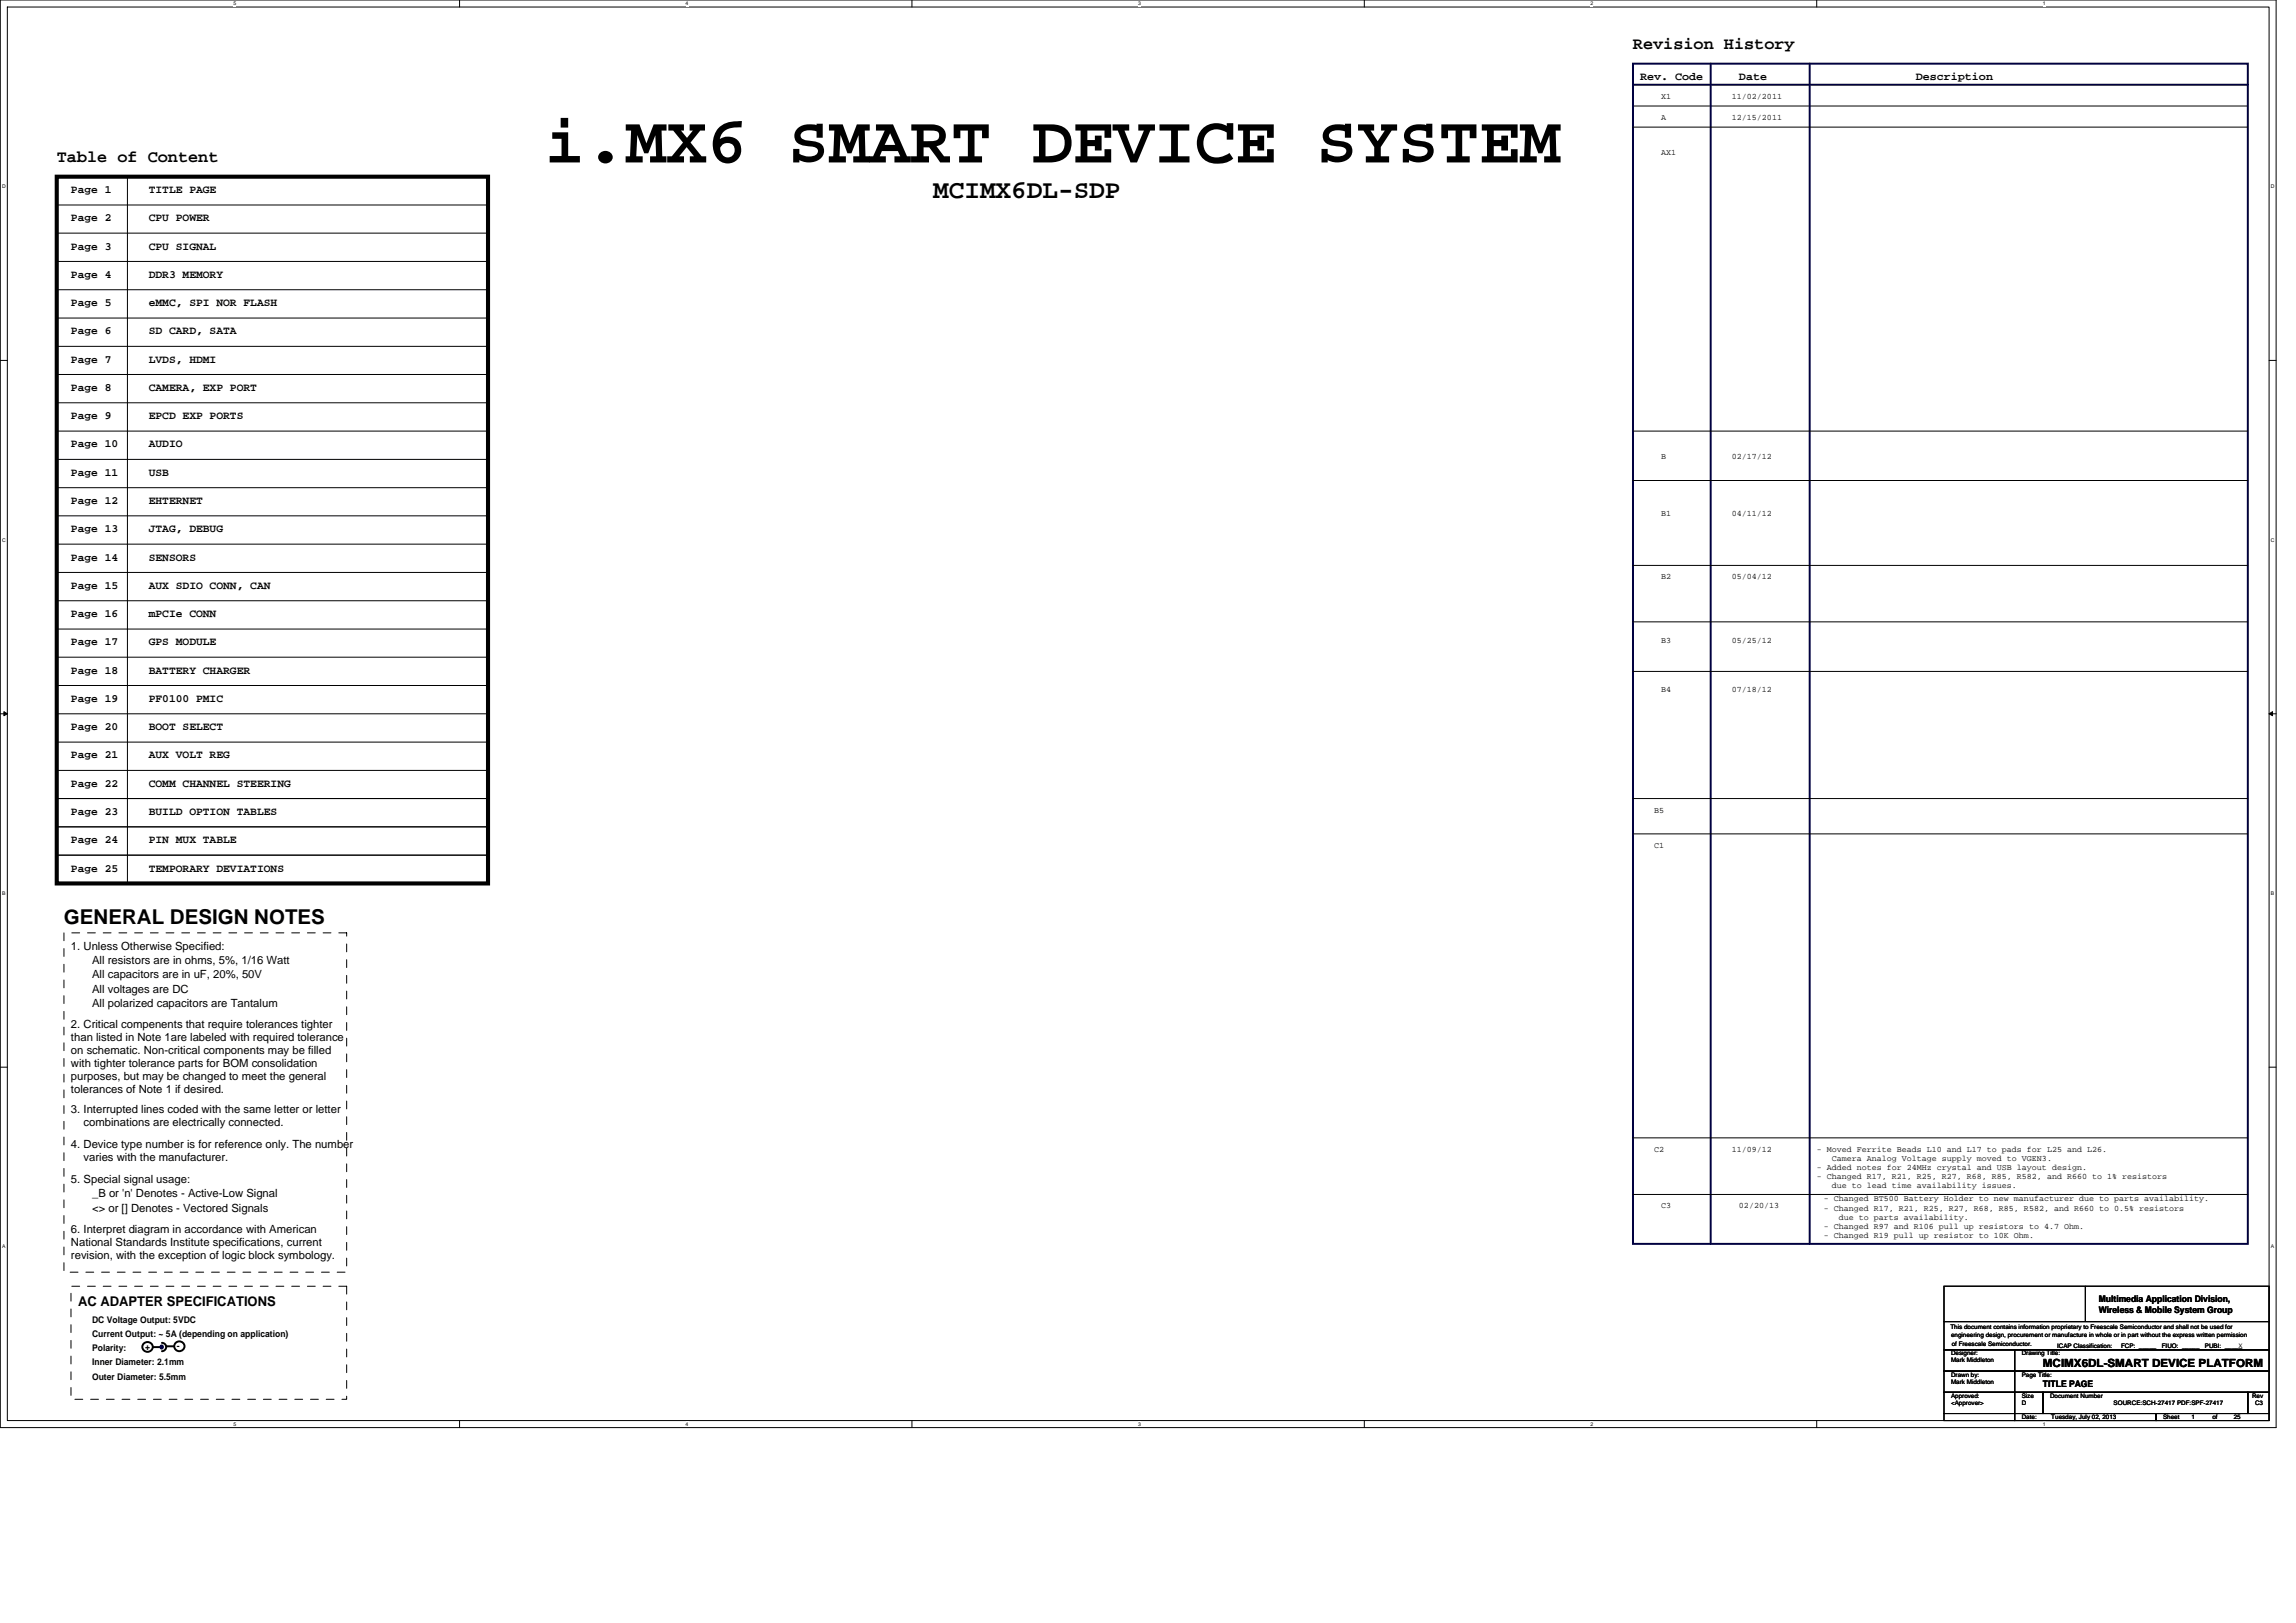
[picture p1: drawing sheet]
<svg xmlns="http://www.w3.org/2000/svg" width="297mm" height="210mm" viewBox="0 0 297 210" stroke-linecap="round" stroke-linejoin="round" font-family="sans-serif">
<defs><g id="words">
<text font-size="8.8" x="70.4" y="21">i.MX6 SMART DEVICE SYSTEM</text>
<text font-size="3.4" x="120.7" y="25.7">MCIMX6DL-SDP</text>
<text font-size="2.6" x="8.3" y="119.5">GENERAL DESIGN NOTES</text>
<g font-size="2.2">
<text x="211.3" y="6.4">Revision History</text>
<text x="7.3" y="21">Table of Content</text>
</g>
<text font-size="1.7" x="10.1" y="168.9">AC ADAPTER SPECIFICATIONS</text>
<g font-size="1.5">
<text x="212.2" y="10.4">Rev. Code</text>
<text x="225" y="10.4">Date</text>
<text x="247.8" y="10.4">Description</text>
<text x="9.2" y="25">Page 1</text>
<text x="9.2" y="28.6">Page 2</text>
<text x="19.2" y="25">TITLE PAGE</text>
<text x="19.2" y="28.6">CPU POWER</text>
<text x="9.2" y="32.3">Page 3</text>
<text x="9.2" y="35.9">Page 4</text>
<text x="19.2" y="32.3">CPU SIGNAL</text>
<text x="19.2" y="35.9">DDR3 MEMORY</text>
<text x="9.2" y="39.6">Page 5</text>
<text x="19.2" y="39.6">eMMC, SPI NOR FLASH</text>
<text x="9.2" y="43.3">Page 6</text>
<text x="9.2" y="46.9">Page 7</text>
<text x="19.2" y="43.3">SD CARD, SATA</text>
<text x="19.2" y="46.9">LVDS, HDMI</text>
<text x="9.2" y="50.6">Page 8</text>
<text x="19.2" y="50.6">CAMERA, EXP PORT</text>
<text x="9.2" y="54.2">Page 9</text>
<text x="9.2" y="57.9">Page 10</text>
<text x="19.2" y="54.2">EPCD EXP PORTS</text>
<text x="19.2" y="57.9">AUDIO</text>
<text x="9.2" y="61.6">Page 11</text>
<text x="9.2" y="65.2">Page 12</text>
<text x="19.2" y="61.6">USB</text>
<text x="19.2" y="65.2">EHTERNET</text>
<text x="9.2" y="68.9">Page 13</text>
<text x="19.2" y="68.9">JTAG, DEBUG</text>
<text x="9.2" y="72.5">Page 14</text>
<text x="9.2" y="76.2">Page 15</text>
<text x="19.2" y="72.5">SENSORS</text>
<text x="19.2" y="76.2">AUX SDIO CONN, CAN</text>
<text x="9.2" y="79.8">Page 16</text>
<text x="9.2" y="83.5">Page 17</text>
<text x="19.2" y="79.8">mPCIe CONN</text>
<text x="19.2" y="83.5">GPS MODULE</text>
<text x="9.2" y="87.2">Page 18</text>
<text x="19.2" y="87.2">BATTERY CHARGER</text>
<text x="9.2" y="90.8">Page 19</text>
<text x="9.2" y="94.5">Page 20</text>
<text x="19.2" y="90.8">PF0100 PMIC</text>
<text x="19.2" y="94.5">BOOT SELECT</text>
<text x="9.2" y="98.1">Page 21</text>
<text x="9.2" y="101.8">Page 22</text>
<text x="19.2" y="98.1">AUX VOLT REG</text>
<text x="19.2" y="101.8">COMM CHANNEL STEERING</text>
<text x="9.2" y="105.5">Page 23</text>
<text x="19.2" y="105.5">BUILD OPTION TABLES</text>
<text x="9.2" y="112.8">Page 25</text>
<text x="9.2" y="109.1">Page 24</text>
<text x="19.2" y="112.8">TEMPORARY DEVIATIONS</text>
<text x="19.2" y="109.1">PIN MUX TABLE</text>
<text x="9.2" y="122.9">1. Unless Otherwise Specified:</text>
<text x="11.9" y="124.8">All resistors are in ohms, 5%, 1/16 Watt</text>
<text x="11.9" y="126.6">All capacitors are in uF, 20%, 50V</text>
<text x="11.9" y="128.4">All voltages are DC</text>
<text x="11.9" y="130.2">All polarized capacitors are Tantalum</text>
<text x="9.2" y="133">2. Critical compenents that require tolerances tighter</text>
<text x="9.2" y="134.7">than listed in Note 1are labeled with required tolerance</text>
<text x="9.2" y="136.3">on schematic. Non-critical components may be filled</text>
<text x="9.2" y="144">3. Interrupted lines coded with the same letter or letter</text>
<text x="9.2" y="138">with tighter tolerance parts for BOM consolidation</text>
<text x="9.2" y="139.7">purposes, but may be changed to meet the general</text>
<text x="9.2" y="141.4">tolerances of Note 1 if desired.</text>
<text x="9.2" y="148.5">4. Device type number is for reference only. The number</text>
<text x="10.8" y="145.6">combinations are electrically connected.</text>
<text x="9.2" y="153.1">5. Special signal usage:</text>
<text x="10.8" y="150.2">varies with the manufacturer.</text>
<text x="11.9" y="154.9">_B or 'n' Denotes - Active-Low Signal</text>
<text x="9.2" y="159.5">6. Interpret diagram in accordance with American</text>
<text x="9.2" y="161.2">National Standards Institute specifications, current</text>
<text x="11.9" y="156.8">&lt;&gt; or [] Denotes - Vectored Signals</text>
<text x="9.2" y="162.8">revision, with the exception of logic block symbology.</text>
<text x="264.3" y="176.9">MCIMX6DL-SMART DEVICE PLATFORM</text>
</g>
<g font-size="1.2">
<text x="11.9" y="171.2">DC Voltage Output: 5VDC</text>
<text x="11.9" y="173">Current Output: ~ 5A (depending on application)</text>
<text x="271.5" y="168.4">Multimedia Application Division,</text>
<text x="271.5" y="169.8">Wireless &amp; Mobile System Group</text>
<text x="11.9" y="178.5">Outer Diameter: 5.5mm</text>
<text x="11.9" y="176.7">Inner Diameter: 2.1mm</text>
<text x="11.9" y="174.8">Polarity:</text>
<text x="18.8" y="174.6">+</text>
<text x="22.9" y="174.5">-</text>
<text x="264.3" y="179.4">TITLE PAGE</text>
</g>
<g font-size="1.1">
<text x="214.9" y="12.8">X1</text>
<text x="214.9" y="15.5">A</text>
<text x="224.1" y="15.5">12/15/2011</text>
<text x="224.1" y="12.8">11/02/2011</text>
<text x="214.9" y="20.1">AX1</text>
<text x="214.9" y="59.4">B</text>
<text x="224.1" y="59.4">02/17/12</text>
<text x="214.9" y="66.7">B1</text>
<text x="224.1" y="66.7">04/11/12</text>
<text x="214.9" y="75">B2</text>
<text x="224.1" y="75">05/04/12</text>
<text x="214.9" y="83.2">B3</text>
<text x="224.1" y="83.2">05/25/12</text>
<text x="214.9" y="89.6">B4</text>
<text x="224.1" y="89.6">07/18/12</text>
<text x="214" y="105.1">B5</text>
<text x="214" y="109.7">C1</text>
<text x="214" y="149">C2</text>
<text x="224.1" y="149">11/09/12</text>
<text x="235" y="149">- Moved Ferrite Beads L10 and L17 to pads for L25 and L26.</text>
<text x="235" y="151.4">- Added notes for 24MHz crystal and USB layout design.</text>
<text x="235" y="152.6">- Changed R17, R21, R25, R27, R68, R85, R582, and R660 to 1% resistors</text>
<text x="235.9" y="155.4">- Changed BT500 Battery Holder to new manufacturer due to parts availability.</text>
<text x="237" y="150.2">Camera Analog Voltage supply moved to VGEN3.</text>
<text x="237" y="153.8">due to lead time availability issues.</text>
<text x="214.9" y="156.3">C3</text>
<text x="225" y="156.3">02/20/13</text>
<text x="235.9" y="156.6">- Changed R17, R21, R25, R27, R68, R85, R582, and R660 to 0.5% resistors</text>
<text x="235.9" y="159">- Changed R97 and R106 pull up resistors to 4.7 Ohm.</text>
<text x="235.9" y="160.2">- Changed R19 pull up resistor to 10K Ohm.</text>
<text x="237.9" y="157.8">due to parts availability.</text>
</g>
<g font-size=".8">
<text x="252.3" y="171.9">This document contains information proprietary to Freescale Semiconductor and shall not be used for</text>
<text x="252.4" y="173">engineering design, procurement or manufacture in whole or in part without the express written permission</text>
<text x="252.4" y="175.4">Designer:</text>
<text x="252.4" y="178.1">Drawn by:</text>
<text x="252.4" y="176.3">Mark Middleton</text>
<text x="252.4" y="179">Mark Middleton</text>
<text x="252.5" y="174.2">of Freescale Semiconductor.</text>
<text x="261.6" y="175.4">Drawing Title:</text>
<text x="261.6" y="178.1">Page Title:</text>
<text x="266.1" y="174.5">ICAP Classification:</text>
<text x="274.4" y="174.5">FCP: _____</text>
<text x="279.7" y="174.5">FIUO: _____</text>
<text x="285.2" y="174.5">PUBI: _____</text>
<text x="289.6" y="174.5">X</text>
<text x="252.4" y="180.8">Approved:</text>
<text x="252.4" y="181.8">&lt;Approver&gt;</text>
<text x="261.6" y="180.8">Size</text>
<text x="261.6" y="183.6">Date:</text>
<text x="261.6" y="181.8">D</text>
<text x="265.2" y="180.8">Document Number</text>
<text x="265.4" y="183.6">Tuesday, July 02, 2013</text>
<text x="273.4" y="181.8">SOURCE:SCH-27417 PDF:SPF-27417</text>
<text x="279.8" y="183.6">Sheet</text>
<text x="283.5" y="183.6">1</text>
<text x="286.2" y="183.6">of</text>
<text x="289" y="183.6">25</text>
<text x="291.4" y="180.8">Rev</text>
<text x="291.7" y="181.8">C3</text>
</g>
<g font-size=".7">
<text x="30.2" y=".7">5</text>
<text x="88.7" y=".7">4</text>
<text x="147.2" y=".7">3</text>
<text x="205.8" y=".7">2</text>
<text x="264.3" y=".7">1</text>
<text x=".3" y="24.4">D</text>
<text x="293.8" y="24.4">D</text>
<text x=".3" y="70.1">C</text>
<text x="293.8" y="70.1">C</text>
<text x=".3" y="115.8">B</text>
<text x="293.8" y="115.8">B</text>
<text x=".3" y="161.5">A</text>
<text x="293.8" y="161.5">A</text>
<text x="30.2" y="184.5">5</text>
<text x="88.7" y="184.5">4</text>
<text x="147.2" y="184.5">3</text>
<text x="205.8" y="184.5">2</text>
<text x="264.3" y="184.5">1</text>
</g>
</g></defs>
<path d="M0 0h294.5v184.7h-294.5zM.9 .9h292.7v182.9h-292.7z" fill="none" stroke="#000" stroke-width=".13"/>
<g fill="#fff">
<path d="M30.2 .1h.4v.7h-.4z"/>
<path d="M30.2 183.9h.4v.7h-.4z"/>
</g>
<path d="M59.5 0v.9M59.5 183.8v.9" fill="none" stroke="#000" stroke-width=".13"/>
<g fill="#fff">
<path d="M88.7 .1h.4v.7h-.4z"/>
<path d="M88.7 183.9h.4v.7h-.4z"/>
</g>
<path d="M118 0v.9M118 183.8v.9" fill="none" stroke="#000" stroke-width=".13"/>
<g fill="#fff">
<path d="M147.2 .1h.4v.7h-.4z"/>
<path d="M147.2 183.9h.4v.7h-.4z"/>
</g>
<path d="M176.5 0v.9M176.5 183.8v.9" fill="none" stroke="#000" stroke-width=".13"/>
<g fill="#fff">
<path d="M205.8 .1h.3v.7h-.3z"/>
<path d="M205.8 183.9h.3v.7h-.3z"/>
</g>
<path d="M235 0v.9M235 183.8v.9" fill="none" stroke="#000" stroke-width=".13"/>
<g fill="#fff">
<path d="M264.3 .1h.3v.7h-.3z"/>
<path d="M264.3 183.9h.3v.7h-.3z"/>
<path d="M.3 23.8h.4v.7h-.4z"/>
<path d="M293.8 23.8h.5v.7h-.5z"/>
<path d="M.3 69.5h.4v.7h-.4z"/>
<path d="M293.8 69.5h.5v.7h-.5z"/>
</g>
<path d="M0 46.6h.9M293.6 46.6h.9" fill="none" stroke="#000" stroke-width=".13"/>
<g fill="#fff">
<path d="M.3 115.2h.4v.8h-.4z"/>
<path d="M293.8 115.2h.4v.8h-.4z"/>
</g>
<path d="M0 92.4h.9M293.6 92.4h.9" fill="none" stroke="#000" stroke-width=".13"/>
<path d="M.5 92.1l.4 .3-.4 .2zM293.6 92.4l.4-.3v.5z" fill="#000" stroke="#000" stroke-width=".13"/>
<g fill="#fff">
<path d="M.3 160.9h.4v.8h-.4z"/>
<path d="M293.8 160.9h.4v.8h-.4z"/>
</g>
<g fill="none" stroke="#000" stroke-width=".13">
<path d="M211.3 13.7h79.5M211.3 16.4h79.5M7.3 26.5h55.8M7.3 30.2h55.8M7.3 37.5h55.8M7.3 33.8h55.8M16.5 22.9v91.4M7.3 52.1h55.8M7.3 44.8h55.8M7.3 41.1h55.8M7.3 48.5h55.8M7.3 55.8h55.8"/>
<path d="M7.3 59.4h55.8M211.3 55.8h79.5M7.3 66.7h55.8M7.3 63.1h55.8M7.3 70.4h55.8M7.3 74.1h55.8M7.3 77.7h55.8M211.3 73.2h79.5M211.3 62.2h79.5M7.3 99.7h55.8M7.3 81.4h55.8M7.3 85h55.8"/>
<path d="M7.3 88.7h55.8M7.3 96h55.8M7.3 92.4h55.8M211.3 80.5h79.5M211.3 86.9h79.5M7.3 103.3h55.8M7.3 107h55.8M7.3 110.6h55.8M211.3 103.3h79.5M211.3 107.9h79.5M0 138.1h.9M293.6 138.1h.9"/>
<path d="M211.3 147.2h79.5M211.3 154.5h79.5M251.5 171h42.1v3.6h-42.1zM251.5 166.4h42.1v4.6h-42.1zM251.5 174.6h9.1v2.8h-9.1zM251.5 177.4h9.1v2.7h-9.1zM260.6 174.6h33v2.8h-33zM260.6 177.4h33v2.7h-33zM269.8 166.4v4.6M251.5 180.1h9.1v2.8h-9.1zM251.5 182.9h9.1v.9h-9.1zM260.6 180.1h3.7v2.8h-3.7z"/>
<path d="M260.6 182.9h18.3v.9h-18.3zM264.3 180.1h26.5v2.8h-26.5zM278.9 182.9h14.7v.9h-14.7zM290.8 180.1h2.8v2.8h-2.8z"/>
</g>
<path d="M211.3 8.2h79.5v152.7h-79.5zM211.3 11h79.5M221.3 8.2v152.7M234.1 8.2v152.7" fill="none" stroke="#000040" stroke-width=".25"/>
<g fill="none" stroke="#000" stroke-width=".25">
<path d="M19.8 174.3h1.1M21 173.7a.54 .54 0 0 1 .5 .6 .54 .54 0 0 1-.5 .5M21.5 174.2h.9"/>
<circle cx="19.1" cy="174.3" r=".66"/>
<circle cx="23.2" cy="174.2" r=".65"/>
</g>
<path d="M20.8 174.1l.1-.1 .2 .1v.2v.2h-.2h-.1z" fill-rule="evenodd" fill="#000040" stroke="#000040" stroke-width=".13"/>
<path d="M8.3 120.7h36.5v43.9h-36.5zM9.2 166.4h35.6v14.6h-35.6z" fill="none" stroke="#000" stroke-width=".13" stroke-dasharray="1 1 1 1 1 1 1 1"/>
<path d="M7.3 22.9h55.8v91.4h-55.8z" fill="none" stroke="#000" stroke-width=".53"/>
<use href="#words"/>
</svg>
